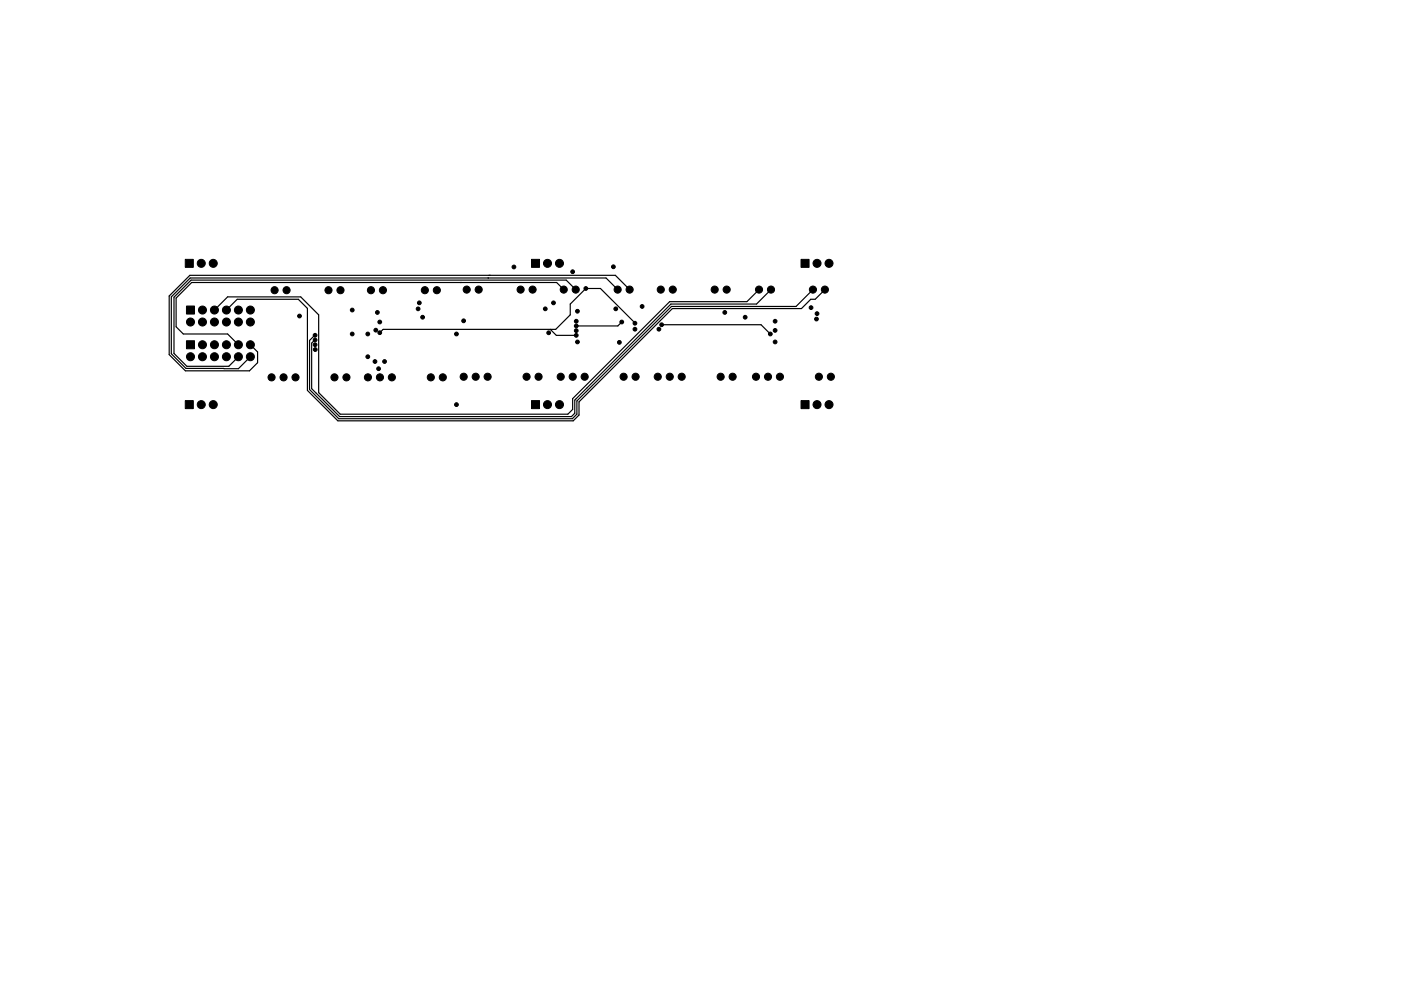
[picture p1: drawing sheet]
<svg xmlns="http://www.w3.org/2000/svg" width="297mm" height="210mm" viewBox="0 0 297 210" stroke-linecap="round" stroke-linejoin="round" font-family="sans-serif">
<g fill="#000" stroke="#000" stroke-width=".21">
<path d="M39.3 55h1.7v1.7h-1.7zM112.7 55h1.7v1.7h-1.7zM169.8 55h1.7v1.7h-1.7zM39.5 72.3h1.7v1.7h-1.7zM39.5 64.9h1.7v1.7h-1.7zM39.3 85h1.7v1.7h-1.7zM112.7 85h1.7v1.7h-1.7zM169.8 85h1.7v1.7h-1.7z"/>
<circle cx="42.7" cy="55.9" r=".85"/>
<circle cx="45.2" cy="55.9" r=".85"/>
<circle cx="109" cy="56.6" r=".4"/>
<circle cx="116.1" cy="55.9" r=".85"/>
<circle cx="118.6" cy="55.9" r=".85"/>
<circle cx="121.4" cy="57.7" r=".4"/>
<circle cx="130" cy="56.6" r=".4"/>
<circle cx="173.2" cy="55.9" r=".85"/>
<circle cx="175.8" cy="55.9" r=".85"/>
<circle cx="40.4" cy="75.7" r=".85"/>
<circle cx="40.4" cy="68.3" r=".85"/>
<circle cx="42.9" cy="68.3" r=".85"/>
<circle cx="42.9" cy="75.7" r=".85"/>
<circle cx="42.9" cy="65.8" r=".85"/>
<circle cx="42.9" cy="73.1" r=".85"/>
<circle cx="45.5" cy="75.7" r=".85"/>
<circle cx="45.5" cy="68.3" r=".85"/>
<circle cx="45.5" cy="73.1" r=".85"/>
<circle cx="45.5" cy="65.8" r=".85"/>
<circle cx="48" cy="73.1" r=".85"/>
<circle cx="48" cy="68.3" r=".85"/>
<circle cx="48" cy="65.8" r=".85"/>
<circle cx="48" cy="75.7" r=".85"/>
<circle cx="50.5" cy="75.7" r=".85"/>
<circle cx="50.5" cy="73.1" r=".85"/>
<circle cx="50.5" cy="68.3" r=".85"/>
<circle cx="50.5" cy="65.8" r=".85"/>
<circle cx="53.1" cy="73.1" r=".85"/>
<circle cx="53.1" cy="65.8" r=".85"/>
<circle cx="53.1" cy="68.3" r=".85"/>
<circle cx="53.1" cy="75.7" r=".85"/>
<circle cx="58.2" cy="61.6" r=".75"/>
<circle cx="60.8" cy="61.6" r=".75"/>
<circle cx="63.5" cy="67.1" r=".4"/>
<circle cx="66.8" cy="72.1" r=".4"/>
<circle cx="66.8" cy="73.1" r=".4"/>
<circle cx="66.8" cy="71.1" r=".4"/>
<circle cx="66.8" cy="74.2" r=".4"/>
<circle cx="69.6" cy="61.6" r=".75"/>
<circle cx="72.2" cy="61.6" r=".75"/>
<circle cx="74.7" cy="65.8" r=".4"/>
<circle cx="74.7" cy="70.9" r=".4"/>
<circle cx="78" cy="70.9" r=".4"/>
<circle cx="78" cy="75.7" r=".4"/>
<circle cx="78.6" cy="61.6" r=".75"/>
<circle cx="79.5" cy="76.7" r=".4"/>
<circle cx="79.7" cy="70" r=".4"/>
<circle cx="80" cy="66.3" r=".4"/>
<circle cx="80.3" cy="78.2" r=".4"/>
<circle cx="80.5" cy="68.3" r=".4"/>
<circle cx="80.5" cy="70.6" r=".4"/>
<circle cx="81.2" cy="61.6" r=".75"/>
<circle cx="81.5" cy="76.7" r=".4"/>
<circle cx="88.6" cy="65.5" r=".4"/>
<circle cx="88.9" cy="64.3" r=".4"/>
<circle cx="89.6" cy="67.3" r=".4"/>
<circle cx="90.1" cy="61.6" r=".75"/>
<circle cx="92.6" cy="61.6" r=".75"/>
<circle cx="96.8" cy="70.9" r=".4"/>
<circle cx="98.3" cy="68.1" r=".4"/>
<circle cx="98.3" cy="79.9" r=".75"/>
<circle cx="98.9" cy="61.4" r=".75"/>
<circle cx="100.9" cy="79.9" r=".75"/>
<circle cx="101.5" cy="61.4" r=".75"/>
<circle cx="103.4" cy="79.9" r=".75"/>
<circle cx="110.4" cy="61.4" r=".75"/>
<circle cx="111.6" cy="79.9" r=".75"/>
<circle cx="112.9" cy="61.4" r=".75"/>
<circle cx="114.2" cy="79.9" r=".75"/>
<circle cx="115.6" cy="65.5" r=".4"/>
<circle cx="116.3" cy="70.6" r=".4"/>
<circle cx="117.3" cy="64.3" r=".4"/>
<circle cx="118.9" cy="79.9" r=".75"/>
<circle cx="119.5" cy="61.4" r=".75"/>
<circle cx="121.4" cy="79.9" r=".75"/>
<circle cx="122.1" cy="61.4" r=".75"/>
<circle cx="122.2" cy="71.2" r=".4"/>
<circle cx="122.2" cy="69.2" r=".4"/>
<circle cx="122.2" cy="70.2" r=".4"/>
<circle cx="122.2" cy="68.2" r=".4"/>
<circle cx="122.4" cy="72.6" r=".4"/>
<circle cx="122.4" cy="66" r=".4"/>
<circle cx="124" cy="79.9" r=".75"/>
<circle cx="124.2" cy="61.2" r=".4"/>
<circle cx="130.6" cy="65.5" r=".4"/>
<circle cx="131" cy="61.4" r=".75"/>
<circle cx="131.3" cy="72.6" r=".4"/>
<circle cx="131.8" cy="68.3" r=".4"/>
<circle cx="132.2" cy="79.9" r=".75"/>
<circle cx="133.5" cy="61.4" r=".75"/>
<circle cx="134.6" cy="69.8" r=".4"/>
<circle cx="134.6" cy="68.6" r=".4"/>
<circle cx="134.8" cy="79.9" r=".75"/>
<circle cx="136.1" cy="65" r=".4"/>
<circle cx="139.5" cy="79.9" r=".75"/>
<circle cx="139.7" cy="69.8" r=".4"/>
<circle cx="140.1" cy="61.4" r=".75"/>
<circle cx="140.3" cy="68.9" r=".4"/>
<circle cx="142" cy="79.9" r=".75"/>
<circle cx="142.6" cy="61.4" r=".75"/>
<circle cx="144.5" cy="79.9" r=".75"/>
<circle cx="151.5" cy="61.4" r=".75"/>
<circle cx="152.8" cy="79.9" r=".75"/>
<circle cx="153.7" cy="66.3" r=".4"/>
<circle cx="154.1" cy="61.4" r=".75"/>
<circle cx="155.3" cy="79.9" r=".75"/>
<circle cx="158" cy="67.3" r=".4"/>
<circle cx="160.3" cy="79.9" r=".75"/>
<circle cx="160.9" cy="61.4" r=".75"/>
<circle cx="162.8" cy="79.9" r=".75"/>
<circle cx="163.3" cy="70.9" r=".4"/>
<circle cx="163.5" cy="61.4" r=".75"/>
<circle cx="164.3" cy="72.6" r=".4"/>
<circle cx="164.3" cy="68.2" r=".4"/>
<circle cx="164.3" cy="70.1" r=".4"/>
<circle cx="165.4" cy="79.9" r=".75"/>
<circle cx="172" cy="65.3" r=".4"/>
<circle cx="172.4" cy="61.4" r=".75"/>
<circle cx="173.1" cy="67.7" r=".4"/>
<circle cx="173.2" cy="66.5" r=".4"/>
<circle cx="173.6" cy="79.9" r=".75"/>
<circle cx="174.9" cy="61.4" r=".75"/>
<circle cx="176.2" cy="79.9" r=".75"/>
<circle cx="42.7" cy="85.8" r=".85"/>
<circle cx="45.2" cy="85.8" r=".85"/>
<circle cx="57.6" cy="80.1" r=".75"/>
<circle cx="60.1" cy="80.1" r=".75"/>
<circle cx="62.7" cy="80.1" r=".75"/>
<circle cx="70.9" cy="80.1" r=".75"/>
<circle cx="73.5" cy="80.1" r=".75"/>
<circle cx="78" cy="80.1" r=".75"/>
<circle cx="80.6" cy="80.1" r=".75"/>
<circle cx="83.1" cy="80.1" r=".75"/>
<circle cx="91.3" cy="80.1" r=".75"/>
<circle cx="93.9" cy="80.1" r=".75"/>
<circle cx="96.8" cy="85.8" r=".4"/>
<circle cx="116.1" cy="85.8" r=".85"/>
<circle cx="118.6" cy="85.8" r=".85"/>
<circle cx="173.2" cy="85.8" r=".85"/>
<circle cx="175.8" cy="85.8" r=".85"/>
</g>
<path d="M116.7 69.9l1.3 1.3h4.2M119.5 61.4l-1.5-1.5h-77.4l-3.3 3.3v6.1l1.6 1.6h9.4l2.2 2.2M122.1 61.4l-2-2h-79.6l-3.6 3.7v11.9l2.7 2.7h8.9l2-2M131 61.4l-2.5-2.4h-88.2l-4 4v12.1l3.1 3.1h11.1l2.6-2.5M131.8 68.3l-.8 .9h-8.8M133.5 61.4l-3-3h-90.2l-4.4 4.4v12.4l3.4 3.5h13.6l1.7-1.7v-2.3l-1.5-1.6M134.6 68.6l-7.3-7.4h-3.1l-3.3 3.3v2.3l-3.1 3.1h-36.6l-.7 .7M140.3 68.9h21.1l1.9 2M160.9 61.4l-2.5 2.6h-16.4l-20.6 20.6v2.3l-1 1h-48.3l-4.5-4.6v-16.5l-3.8-3.8h-15.5l-2.8 2.8M163.5 61.4l-3.1 3.1h-18.2l-20.3 20.4v2.8l-.7 .7h-49.2l-5.9-5.9v-9.7l.7-.7M172.4 61.4l-3.6 3.6h-26.4l-20.1 20.1v2.8l-1 .9h-49.5l-6.2-6.2v-10.4l1.2-1.1M174.9 61.4l-2.1 2.1h-.9l-2 2h-27.3l-19.8 19.8v2.8l-1.3 1.2h-49.9l-6.4-6.5v-17.4l-2-1.9h-12.9l-2.3 2.3" fill="none" stroke="#000" stroke-width=".25"/>
</svg>
